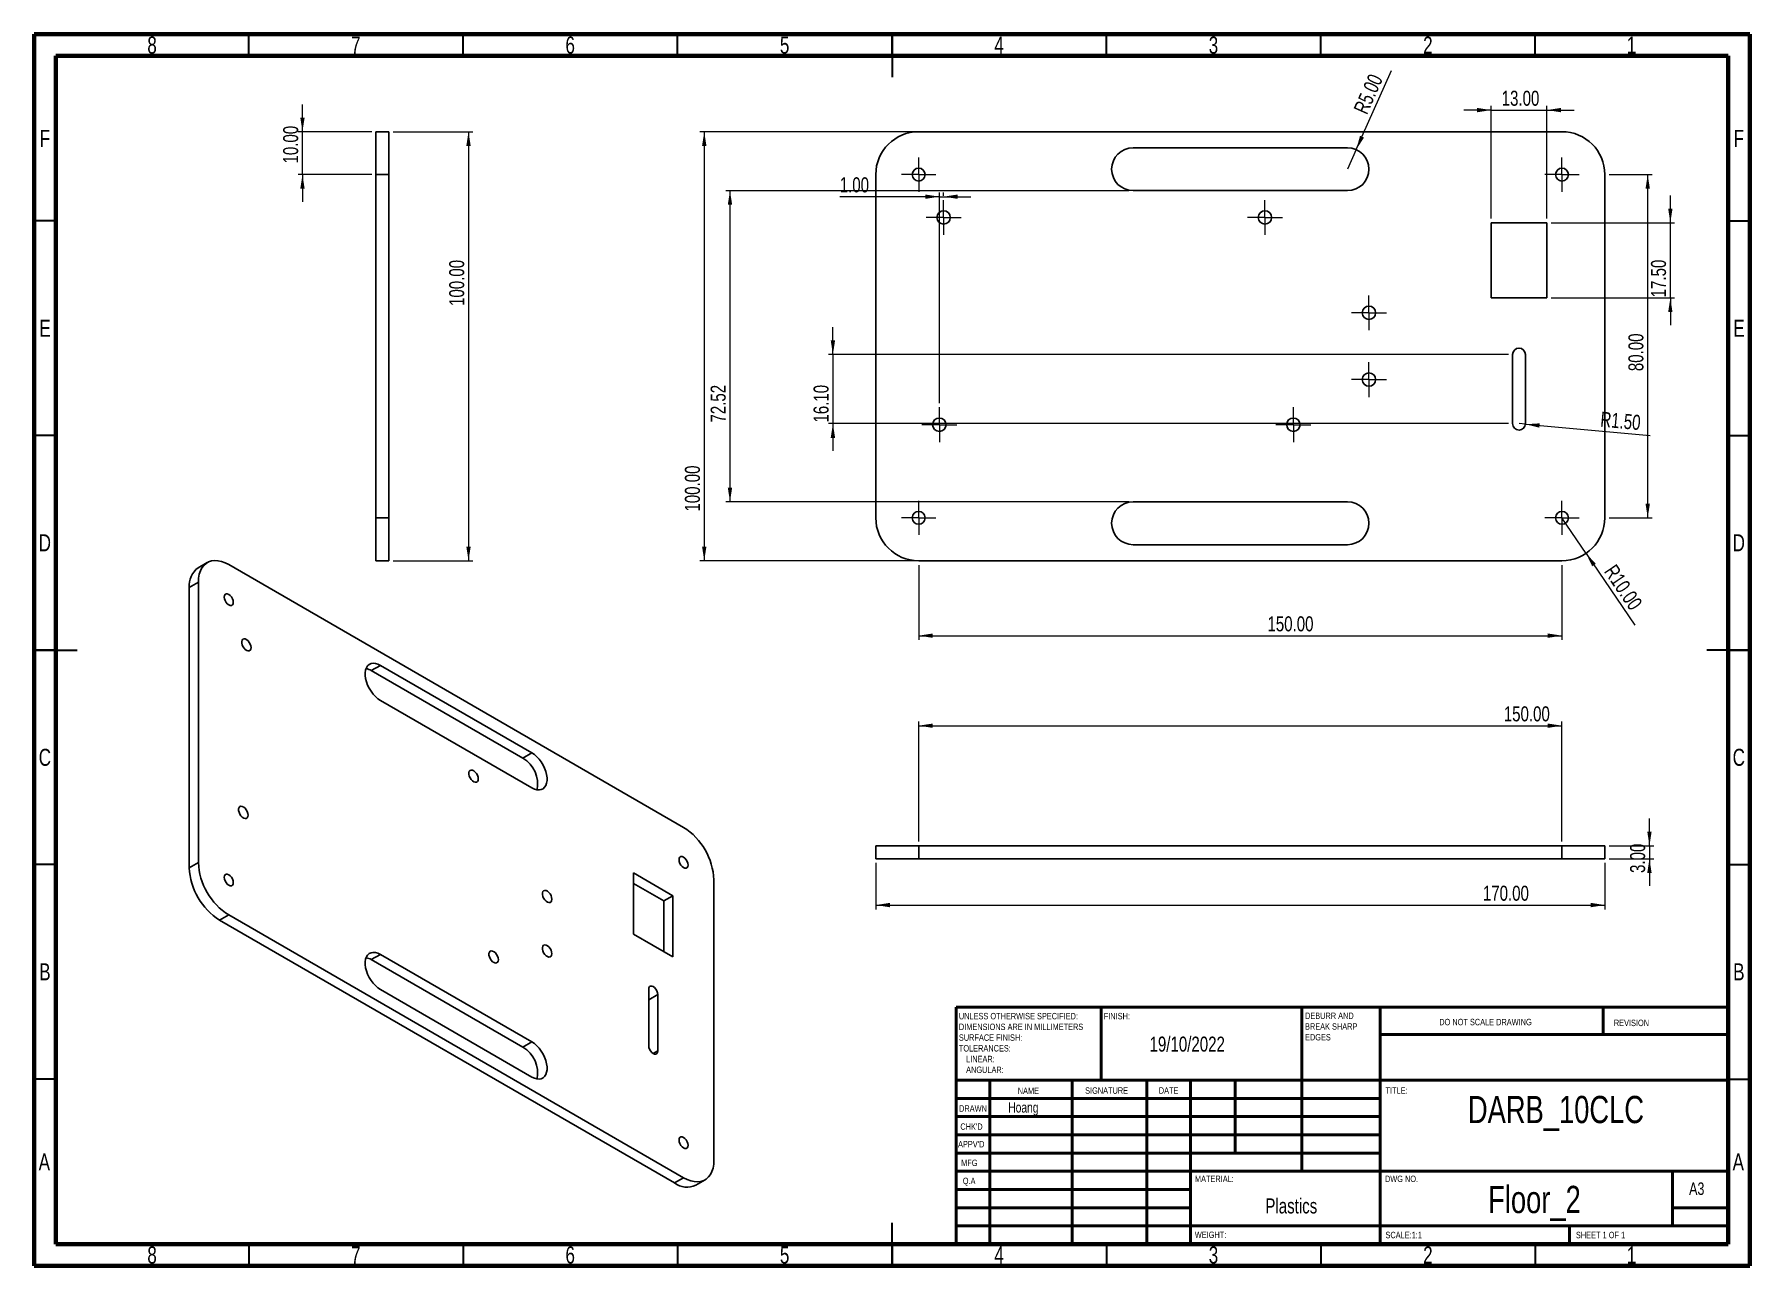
# Model space of a CAD drawing. Header units: millimetres. Extents: x 15 to 415, y 5 to 292.
import ezdxf

# ---------------------------------------------------------------- set-up
doc = ezdxf.new("R2010")
doc.units = ezdxf.units.MM
doc.styles.add('SLDTEXTSTYLE0', font='TXT', dxfattribs={"width": 0.75})
doc.styles.add('SLDTEXTSTYLE1', font='TXT', dxfattribs={"width": 0.686449})
doc.styles.add('SLDTEXTSTYLE2', font='TXT', dxfattribs={"width": 0.6875})
doc.dimstyles.new('SLDDIMSTYLE0', dxfattribs={"dimtxt": 3.5, "dimasz": 3.302, "dimexe": 0, "dimexo": 0.0625, "dimgap": 0.875, "dimtad": 1, "dimrnd": 1e-09, "dimzin": 4, "dimdsep": 46, "dimtxsty": 'SLDTEXTSTYLE0', "dimsah": 1, "dimcen": 0.09, "dimadec": 0, "dimazin": 1, "dimtfac": 1, "dimtofl": 0, "dimtmove": 0, "dimatfit": 3, "dimfxl": 0, "dimfrac": 2, "dimtolj": 1, "dimtzin": 12, "dimarcsym": 0})
doc.dimstyles.new('SLDDIMSTYLE1', dxfattribs={"dimtxt": 3.5, "dimasz": 3.302, "dimexe": 0, "dimexo": 0.0625, "dimgap": 0.875, "dimtad": 1, "dimrnd": 1e-09, "dimzin": 4, "dimdsep": 46, "dimtxsty": 'SLDTEXTSTYLE0', "dimsah": 1, "dimcen": 0, "dimadec": 0, "dimazin": 1, "dimtfac": 1, "dimtofl": 0, "dimtmove": 0, "dimatfit": 3, "dimfxl": 0, "dimfrac": 2, "dimtolj": 1, "dimtzin": 12, "dimarcsym": 0})
doc.dimstyles.new('SLDDIMSTYLE2', dxfattribs={"dimtxt": 3.5, "dimasz": 3.302, "dimexe": 0, "dimexo": 0.0625, "dimgap": 0.875, "dimtad": 1, "dimrnd": 1e-09, "dimzin": 4, "dimdsep": 46, "dimtxsty": 'SLDTEXTSTYLE0', "dimsah": 1, "dimcen": 0.09, "dimadec": 0, "dimazin": 1, "dimtfac": 1, "dimtmove": 0, "dimatfit": 0, "dimfxl": 0, "dimfrac": 2, "dimtolj": 1, "dimtzin": 12, "dimarcsym": 0})
doc.dimstyles.new('SLDDIMSTYLE3', dxfattribs={"dimtxt": 3.5, "dimasz": 3.302, "dimexe": 0, "dimexo": 0.0625, "dimgap": 0.875, "dimtad": 1, "dimrnd": 1e-09, "dimzin": 12, "dimdsep": 46, "dimtxsty": 'SLDTEXTSTYLE0', "dimsah": 1, "dimcen": 0.09, "dimadec": 0, "dimazin": 3, "dimtfac": 1, "dimtofl": 0, "dimtmove": 0, "dimatfit": 3, "dimfxl": 0, "dimfrac": 2, "dimtolj": 1, "dimtzin": 12, "dimarcsym": 0})

msp = doc.modelspace()

# ---------------------------------------------------------------- texts
at = {"color": 7, "linetype": 'Continuous', "lineweight": 0}
for s, insert, char_height, attachment_point, style in [('8', (42.46, 291.474), 3.969, 2, 'SLDTEXTSTYLE0'), ('7', (89.96, 291.474), 3.969, 2, 'SLDTEXTSTYLE0'), ('6', (139.96, 291.474), 3.969, 2, 'SLDTEXTSTYLE0'), ('5', (189.96, 291.474), 3.969, 2, 'SLDTEXTSTYLE0'), ('4', (239.96, 291.474), 3.969, 2, 'SLDTEXTSTYLE0'), ('3', (289.96, 291.474), 3.969, 2, 'SLDTEXTSTYLE0'), ('2', (339.96, 291.474), 3.969, 2, 'SLDTEXTSTYLE0'), ('1', (387.46, 291.474), 3.969, 2, 'SLDTEXTSTYLE0'), ('F', (17.458, 269.724), 3.969, 2, 'SLDTEXTSTYLE0'), ('F', (412.458, 269.724), 3.969, 2, 'SLDTEXTSTYLE0'), ('E', (17.508, 225.474), 3.969, 2, 'SLDTEXTSTYLE0'), ('E', (412.508, 225.474), 3.969, 2, 'SLDTEXTSTYLE0'), ('D', (17.453, 175.474), 3.969, 2, 'SLDTEXTSTYLE0'), ('D', (412.453, 175.474), 3.969, 2, 'SLDTEXTSTYLE0'), ('C', (17.459, 125.474), 3.969, 2, 'SLDTEXTSTYLE0'), ('C', (412.459, 125.474), 3.969, 2, 'SLDTEXTSTYLE0'), ('B', (17.471, 75.474), 3.969, 2, 'SLDTEXTSTYLE0'), ('B', (412.471, 75.474), 3.969, 2, 'SLDTEXTSTYLE0'), ('FINISH:', (264.371, 63.919), 1.5, 1, 'SLDTEXTSTYLE0'), ('DO NOT SCALE DRAWING', (342.615, 62.533), 1.5, 1, 'SLDTEXTSTYLE0'), ('REVISION', (383.328, 62.335), 1.5, 1, 'SLDTEXTSTYLE0'), ('19/10/2022', (275.058, 58.39), 3.5, 1, 'SLDTEXTSTYLE0'), ('NAME', (244.322, 46.501), 1.5, 1, 'SLDTEXTSTYLE0'), ('SIGNATURE', (260.034, 46.562), 1.5, 1, 'SLDTEXTSTYLE0'), ('DATE', (277.215, 46.576), 1.5, 1, 'SLDTEXTSTYLE0'), ('TITLE:', (330.09, 46.576), 1.5, 1, 'SLDTEXTSTYLE0'), ('DARB_10CLC', (369.826, 44.572), 6.35, 2, 'SLDTEXTSTYLE0'), ('DRAWN', (230.643, 42.385), 1.5, 1, 'SLDTEXTSTYLE1'), ('Hoang', (242.119, 43.076), 2.3813, 1, 'SLDTEXTSTYLE0'), ("CHK'D", (230.939, 38.162), 1.5, 1, 'SLDTEXTSTYLE0'), ("APPV'D", (230.402, 34.066), 1.5, 1, 'SLDTEXTSTYLE0'), ('A', (17.34, 31.168), 3.969, 2, 'SLDTEXTSTYLE0'), ('MFG', (231.124, 29.716), 1.5, 1, 'SLDTEXTSTYLE0'), ('A', (412.34, 31.168), 3.969, 2, 'SLDTEXTSTYLE0'), ('Q.A', (231.509, 25.505), 1.5, 1, 'SLDTEXTSTYLE0'), ('MATERIAL:', (285.646, 25.986), 1.5, 1, 'SLDTEXTSTYLE0'), ('DWG NO.', (329.953, 25.986), 1.5, 1, 'SLDTEXTSTYLE0'), ('A3', (400.871, 24.406), 2.9104, 1, 'SLDTEXTSTYLE0'), ('Plastics', (302.064, 20.671), 3.5, 1, 'SLDTEXTSTYLE0'), ('Floor_2', (364.816, 23.607), 6.35, 2, 'SLDTEXTSTYLE0'), ('WEIGHT:', (285.618, 12.949), 1.4986, 1, 'SLDTEXTSTYLE0'), ('SCALE:1:1', (330.074, 12.9), 1.5, 1, 'SLDTEXTSTYLE0'), ('SHEET 1 OF 1', (374.478, 12.9), 1.5, 1, 'SLDTEXTSTYLE2'), ('8', (42.46, 9.474), 3.969, 2, 'SLDTEXTSTYLE0'), ('7', (89.96, 9.474), 3.969, 2, 'SLDTEXTSTYLE0'), ('6', (139.96, 9.474), 3.969, 2, 'SLDTEXTSTYLE0'), ('5', (189.96, 9.474), 3.969, 2, 'SLDTEXTSTYLE0'), ('4', (239.96, 9.474), 3.969, 2, 'SLDTEXTSTYLE0'), ('3', (289.96, 9.474), 3.969, 2, 'SLDTEXTSTYLE0'), ('2', (339.96, 9.474), 3.969, 2, 'SLDTEXTSTYLE0'), ('1', (387.46, 9.474), 3.969, 2, 'SLDTEXTSTYLE0')]:
    msp.add_mtext(s, dxfattribs=dict(at, insert=insert, char_height=char_height, attachment_point=attachment_point, style=style))

# ---------------------------------------------------------------- blocks, each defined once
blk = doc.blocks.new('SW_NOTE_0')
at = {"color": 0, "linetype": 'Continuous', "lineweight": 0, "char_height": 1.5, "attachment_point": 1, "style": 'SLDTEXTSTYLE0'}
for s, insert in [('UNLESS OTHERWISE SPECIFIED:', (0, 1.93)), ('SURFACE FINISH:', (0, -3.07)), ('DIMENSIONS ARE IN MILLIMETERS', (0, -0.57)), ('TOLERANCES:', (0, -5.57)), ('ANGULAR:', (1.69, -10.57)), ('LINEAR:', (1.69, -8.07))]:
    blk.add_mtext(s, dxfattribs=dict(at, insert=insert))
blk = doc.blocks.new('SW_NOTE_0_1')
at = {"color": 0, "linetype": 'Continuous', "lineweight": 0, "char_height": 1.5, "attachment_point": 1, "style": 'SLDTEXTSTYLE0'}
for s, insert in [('DEBURR AND', (0, 1.93)), ('BREAK SHARP', (0, -0.57)), ('EDGES', (0, -3.07))]:
    blk.add_mtext(s, dxfattribs=dict(at, insert=insert))
blk = doc.blocks.new('_D')
at = {"color": 7, "linetype": 'Continuous', "lineweight": 0}
for p, q in [((221.22, 168.31), (221.22, 150.84)), ((371.22, 168.31), (371.22, 150.84)), ((221.22, 151.84), (371.22, 151.84))]:
    blk.add_line(p, q, dxfattribs=at)
at = {"color": 7, "linetype": 'Continuous', "lineweight": 18}
for points in [[(221.22, 151.84), (224.52, 151.33), (224.52, 152.35)], [(371.22, 151.84), (367.92, 152.35), (367.92, 151.33)]]:
    blk.add_solid(points, dxfattribs=at)
at = {"color": 7, "linetype": 'Continuous', "lineweight": 18, "insert": (302.55, 156.35), "char_height": 3.5, "attachment_point": 1, "style": 'SLDTEXTSTYLE0'}
blk.add_mtext('150.00', dxfattribs=at)
blk = doc.blocks.new('_D_1')
at = {"color": 7, "linetype": 'Continuous', "lineweight": 0}
for q in [(371.22, 179.31), (388.22, 154.27)]:
    blk.add_line((376.84, 171.03), q, dxfattribs=at)
at = {"color": 7, "linetype": 'Continuous', "lineweight": 18}
blk.add_solid([(376.84, 171.03), (378.27, 168.02), (379.11, 168.59)], dxfattribs=at)
at = {"color": 7, "linetype": 'Continuous', "lineweight": 18, "insert": (383.8, 168.77), "char_height": 3.5, "attachment_point": 1, "rotation": 304.1779, "style": 'SLDTEXTSTYLE0'}
blk.add_mtext('R10.00', dxfattribs=at)
blk = doc.blocks.new('_D_2')
at = {"color": 7, "linetype": 'Continuous', "lineweight": 0}
for p, q in [((382.22, 259.31), (392.22, 259.31)), ((391.22, 179.31), (391.22, 259.31)), ((382.22, 179.31), (392.22, 179.31))]:
    blk.add_line(p, q, dxfattribs=at)
at = {"color": 7, "linetype": 'Continuous', "lineweight": 18}
for points in [[(391.22, 259.31), (390.71, 256), (391.73, 256)], [(391.22, 179.31), (391.73, 182.61), (390.71, 182.61)]]:
    blk.add_solid(points, dxfattribs=at)
at = {"color": 7, "linetype": 'Continuous', "lineweight": 18, "insert": (386.71, 213.49), "char_height": 3.5, "attachment_point": 1, "rotation": 90, "style": 'SLDTEXTSTYLE0'}
blk.add_mtext('80.00', dxfattribs=at)
blk = doc.blocks.new('_D_3')
at = {"color": 7, "linetype": 'Continuous', "lineweight": 0}
for p, q in [((354.72, 274.34), (348.37, 274.34)), ((354.72, 249.06), (354.72, 275.34)), ((354.72, 274.34), (367.72, 274.34)), ((367.72, 249.06), (367.72, 275.34)), ((367.72, 274.34), (374.07, 274.34))]:
    blk.add_line(p, q, dxfattribs=at)
at = {"color": 7, "linetype": 'Continuous', "lineweight": 18}
for points in [[(354.72, 274.34), (351.42, 274.85), (351.42, 273.83)], [(367.72, 274.34), (371.02, 273.83), (371.02, 274.85)]]:
    blk.add_solid(points, dxfattribs=at)
at = {"color": 7, "linetype": 'Continuous', "lineweight": 18, "insert": (357.17, 278.85), "char_height": 3.5, "attachment_point": 1, "style": 'SLDTEXTSTYLE0'}
blk.add_mtext('13.00', dxfattribs=at)
blk = doc.blocks.new('_D_4')
at = {"color": 7, "linetype": 'Continuous', "lineweight": 0}
for p, q in [((396.5, 248.06), (396.5, 254.41)), ((368.72, 248.06), (397.5, 248.06)), ((396.5, 230.56), (396.5, 248.06)), ((368.72, 230.56), (397.5, 230.56)), ((396.5, 230.56), (396.5, 224.21))]:
    blk.add_line(p, q, dxfattribs=at)
at = {"color": 7, "linetype": 'Continuous', "lineweight": 18}
for points in [[(396.5, 248.06), (397, 251.36), (395.99, 251.36)], [(396.5, 230.56), (395.99, 227.25), (397, 227.25)]]:
    blk.add_solid(points, dxfattribs=at)
at = {"color": 7, "linetype": 'Continuous', "lineweight": 18, "insert": (391.98, 230.69), "char_height": 3.5, "attachment_point": 1, "rotation": 90, "style": 'SLDTEXTSTYLE0'}
blk.add_mtext('17.50', dxfattribs=at)
blk = doc.blocks.new('_D_5')
at = {"color": 7, "linetype": 'Continuous', "lineweight": 0}
for p, q in [((201.22, 217.36), (201.22, 223.71)), ((358.72, 217.36), (200.22, 217.36)), ((201.22, 217.36), (201.22, 201.26)), ((358.72, 201.26), (200.22, 201.26)), ((201.22, 201.26), (201.22, 194.91))]:
    blk.add_line(p, q, dxfattribs=at)
at = {"color": 7, "linetype": 'Continuous', "lineweight": 18}
for points in [[(201.22, 217.36), (201.73, 220.66), (200.71, 220.66)], [(201.22, 201.26), (200.71, 197.95), (201.73, 197.95)]]:
    blk.add_solid(points, dxfattribs=at)
at = {"color": 7, "linetype": 'Continuous', "lineweight": 18, "insert": (196.71, 201.51), "char_height": 3.5, "attachment_point": 1, "rotation": 90, "style": 'SLDTEXTSTYLE0'}
blk.add_mtext('16.10', dxfattribs=at)
blk = doc.blocks.new('_D_6')
at = {"color": 7, "linetype": 'Continuous', "lineweight": 0}
for q in [(361.22, 201.26), (391.81, 198.52)]:
    blk.add_line((362.72, 201.12), q, dxfattribs=at)
at = {"color": 7, "linetype": 'Continuous', "lineweight": 18}
blk.add_solid([(362.72, 201.12), (365.96, 200.32), (366.05, 201.33)], dxfattribs=at)
at = {"color": 7, "linetype": 'Continuous', "lineweight": 18, "insert": (380.38, 204.06), "char_height": 3.5, "attachment_point": 1, "rotation": 354.8936, "style": 'SLDTEXTSTYLE0'}
blk.add_mtext('R1.50', dxfattribs=at)
blk = doc.blocks.new('_D_7')
at = {"color": 7, "linetype": 'Continuous', "lineweight": 0}
for p, q in [((226.04, 254.16), (202.81, 254.16)), ((226.04, 206.07), (226.04, 255.16)), ((226.04, 254.16), (227.04, 254.16)), ((227.04, 254.37), (227.04, 255.16)), ((227.04, 254.16), (233.39, 254.16))]:
    blk.add_line(p, q, dxfattribs=at)
at = {"color": 7, "linetype": 'Continuous', "lineweight": 18}
for points in [[(226.04, 254.16), (222.74, 254.67), (222.74, 253.65)], [(227.04, 254.16), (230.34, 253.65), (230.34, 254.67)]]:
    blk.add_solid(points, dxfattribs=at)
at = {"color": 7, "linetype": 'Continuous', "lineweight": 18, "insert": (202.81, 258.67), "char_height": 3.5, "attachment_point": 1, "style": 'SLDTEXTSTYLE0'}
blk.add_mtext('1.00', dxfattribs=at)
blk = doc.blocks.new('_D_8')
at = {"color": 7, "linetype": 'Continuous', "lineweight": 0}
for p, q in [((220.22, 269.31), (170.22, 269.31)), ((171.22, 269.31), (171.22, 169.31)), ((220.22, 169.31), (170.22, 169.31))]:
    blk.add_line(p, q, dxfattribs=at)
at = {"color": 7, "linetype": 'Continuous', "lineweight": 18}
for points in [[(171.22, 269.31), (170.71, 266), (171.73, 266)], [(171.22, 169.31), (171.73, 172.61), (170.71, 172.61)]]:
    blk.add_solid(points, dxfattribs=at)
at = {"color": 7, "linetype": 'Continuous', "lineweight": 18, "insert": (166.71, 180.76), "char_height": 3.5, "attachment_point": 1, "rotation": 90, "style": 'SLDTEXTSTYLE0'}
blk.add_mtext('100.00', dxfattribs=at)
blk = doc.blocks.new('_D_9')
at = {"color": 7, "linetype": 'Continuous', "lineweight": 0}
for p, q in [((270.22, 255.56), (176.22, 255.56)), ((177.22, 255.56), (177.22, 183.05)), ((270.22, 183.05), (176.22, 183.05))]:
    blk.add_line(p, q, dxfattribs=at)
at = {"color": 7, "linetype": 'Continuous', "lineweight": 18}
for points in [[(177.22, 255.56), (176.71, 252.26), (177.73, 252.26)], [(177.22, 183.05), (177.73, 186.35), (176.71, 186.35)]]:
    blk.add_solid(points, dxfattribs=at)
at = {"color": 7, "linetype": 'Continuous', "lineweight": 18, "insert": (172.71, 201.51), "char_height": 3.5, "attachment_point": 1, "rotation": 90, "style": 'SLDTEXTSTYLE0'}
blk.add_mtext('72.52', dxfattribs=at)
blk = doc.blocks.new('_D_10')
at = {"color": 7, "linetype": 'Continuous', "lineweight": 0}
for q in [(331.46, 283.55), (321.22, 260.56)]:
    blk.add_line((323.26, 265.13), q, dxfattribs=at)
at = {"color": 7, "linetype": 'Continuous', "lineweight": 18}
blk.add_solid([(323.26, 265.13), (325.06, 267.94), (324.13, 268.35)], dxfattribs=at)
at = {"color": 7, "linetype": 'Continuous', "lineweight": 18, "insert": (322.53, 274.52), "char_height": 3.5, "attachment_point": 1, "rotation": 65.9981, "style": 'SLDTEXTSTYLE0'}
blk.add_mtext('R5.00', dxfattribs=at)
blk = doc.blocks.new('SW_CENTERMARKSYMBOL_0')
at = {"color": 0, "linetype": 'Continuous', "lineweight": 18}
for p, q in [((0, 2.5), (0, 4)), ((-2.5, 0), (-4, 0)), ((0, 0), (-2.5, 0)), ((0, 0), (0, 2.5)), ((0, 0), (0, -2.5)), ((0, 0), (2.5, 0)), ((2.5, 0), (4, 0)), ((0, -2.5), (0, -4))]:
    blk.add_line(p, q, dxfattribs=at)
blk = doc.blocks.new('SW_CENTERMARKSYMBOL_1')
at = {"color": 0, "linetype": 'Continuous', "lineweight": 18}
for p, q in [((0, 2.5), (0, 4)), ((-2.5, 0), (-4, 0)), ((0, 0), (-2.5, 0)), ((0, 0), (0, 2.5)), ((0, 0), (0, -2.5)), ((0, 0), (2.5, 0)), ((2.5, 0), (4, 0)), ((0, -2.5), (0, -4))]:
    blk.add_line(p, q, dxfattribs=at)
blk = doc.blocks.new('SW_CENTERMARKSYMBOL_2')
at = {"color": 0, "linetype": 'Continuous', "lineweight": 18}
for p, q in [((-2.5, 0), (-4, 0)), ((0, 0), (-2.5, 0)), ((0, 2.5), (0, 4)), ((0, 0), (0, 2.5)), ((0, 0), (0, -2.5)), ((0, 0), (2.5, 0)), ((2.5, 0), (4, 0)), ((0, -2.5), (0, -4))]:
    blk.add_line(p, q, dxfattribs=at)
blk = doc.blocks.new('SW_CENTERMARKSYMBOL_3')
at = {"color": 0, "linetype": 'Continuous', "lineweight": 18}
for p, q in [((0, 2.5), (0, 4)), ((-2.5, 0), (-4, 0)), ((0, 0), (-2.5, 0)), ((0, 0), (0, 2.5)), ((0, 0), (0, -2.5)), ((0, 0), (2.5, 0)), ((2.5, 0), (4, 0)), ((0, -2.5), (0, -4))]:
    blk.add_line(p, q, dxfattribs=at)
blk = doc.blocks.new('SW_CENTERMARKSYMBOL_4')
at = {"color": 0, "linetype": 'Continuous', "lineweight": 18}
for p, q in [((0, 2.5), (0, 4.06)), ((-2.5, 0), (-4.06, 0)), ((0, 0), (-2.5, 0)), ((0, 0), (0, 2.5)), ((0, 0), (0, -2.5)), ((0, 0), (2.5, 0)), ((2.5, 0), (4.06, 0)), ((0, -2.5), (0, -4.06))]:
    blk.add_line(p, q, dxfattribs=at)
blk = doc.blocks.new('SW_CENTERMARKSYMBOL_5')
at = {"color": 0, "linetype": 'Continuous', "lineweight": 18}
for p, q in [((0, 2.5), (0, 4.06)), ((-2.5, 0), (-4.06, 0)), ((0, 0), (-2.5, 0)), ((0, 0), (0, 2.5)), ((0, 0), (0, -2.5)), ((0, 0), (2.5, 0)), ((2.5, 0), (4.06, 0)), ((0, -2.5), (0, -4.06))]:
    blk.add_line(p, q, dxfattribs=at)
blk = doc.blocks.new('SW_CENTERMARKSYMBOL_6')
at = {"color": 0, "linetype": 'Continuous', "lineweight": 18}
for p, q in [((0, 2.5), (0, 4.06)), ((-2.5, 0), (-4.06, 0)), ((0, 0), (-2.5, 0)), ((0, 0), (0, 2.5)), ((0, 0), (0, -2.5)), ((0, 0), (2.5, 0)), ((2.5, 0), (4.06, 0)), ((0, -2.5), (0, -4.06))]:
    blk.add_line(p, q, dxfattribs=at)
blk = doc.blocks.new('SW_CENTERMARKSYMBOL_7')
at = {"color": 0, "linetype": 'Continuous', "lineweight": 18}
for p, q in [((0, 2.5), (0, 4.06)), ((-2.5, 0), (-4.06, 0)), ((0, 0), (-2.5, 0)), ((0, 0), (0, 2.5)), ((0, 0), (0, -2.5)), ((0, 0), (2.5, 0)), ((2.5, 0), (4.06, 0)), ((0, -2.5), (0, -4.06))]:
    blk.add_line(p, q, dxfattribs=at)
blk = doc.blocks.new('SW_CENTERMARKSYMBOL_8')
at = {"color": 0, "linetype": 'Continuous', "lineweight": 18}
for p, q in [((0, 2.5), (0, 4.06)), ((-2.5, 0), (-4.06, 0)), ((0, 0), (-2.5, 0)), ((0, 0), (0, 2.5)), ((0, 0), (0, -2.5)), ((0, 0), (2.5, 0)), ((2.5, 0), (4.06, 0)), ((0, -2.5), (0, -4.06))]:
    blk.add_line(p, q, dxfattribs=at)
blk = doc.blocks.new('SW_CENTERMARKSYMBOL_9')
at = {"color": 0, "linetype": 'Continuous', "lineweight": 18}
for p, q in [((0, 2.5), (0, 4.06)), ((-2.5, 0), (-4.06, 0)), ((0, 0), (-2.5, 0)), ((0, 0), (0, 2.5)), ((0, 0), (0, -2.5)), ((0, 0), (2.5, 0)), ((2.5, 0), (4.06, 0)), ((0, -2.5), (0, -4.06))]:
    blk.add_line(p, q, dxfattribs=at)
blk = doc.blocks.new('_D_11')
at = {"color": 7, "linetype": 'Continuous', "lineweight": 0}
for p, q in [((98.67, 269.31), (117.25, 269.31)), ((116.25, 269.31), (116.25, 169.31)), ((98.67, 169.31), (117.25, 169.31))]:
    blk.add_line(p, q, dxfattribs=at)
at = {"color": 7, "linetype": 'Continuous', "lineweight": 18}
for points in [[(116.25, 269.31), (115.74, 266), (116.76, 266)], [(116.25, 169.31), (116.76, 172.61), (115.74, 172.61)]]:
    blk.add_solid(points, dxfattribs=at)
at = {"color": 7, "linetype": 'Continuous', "lineweight": 18, "insert": (111.74, 228.69), "char_height": 3.5, "attachment_point": 1, "rotation": 90, "style": 'SLDTEXTSTYLE0'}
blk.add_mtext('100.00', dxfattribs=at)
blk = doc.blocks.new('_D_12')
at = {"color": 7, "linetype": 'Continuous', "lineweight": 0}
for p, q in [((77.53, 269.31), (77.53, 275.66)), ((93.67, 269.31), (76.53, 269.31)), ((77.53, 259.31), (77.53, 269.31)), ((93.67, 259.31), (76.53, 259.31)), ((77.53, 259.31), (77.53, 252.96))]:
    blk.add_line(p, q, dxfattribs=at)
at = {"color": 7, "linetype": 'Continuous', "lineweight": 18}
for points in [[(77.53, 269.31), (78.04, 272.61), (77.02, 272.61)], [(77.53, 259.31), (77.02, 256), (78.04, 256)]]:
    blk.add_solid(points, dxfattribs=at)
at = {"color": 7, "linetype": 'Continuous', "lineweight": 18, "insert": (73.02, 261.89), "char_height": 3.5, "attachment_point": 1, "rotation": 90, "style": 'SLDTEXTSTYLE0'}
blk.add_mtext('10.00', dxfattribs=at)
blk = doc.blocks.new('_D_13')
at = {"color": 7, "linetype": 'Continuous', "lineweight": 0}
for p, q in [((211.22, 98.86), (211.22, 88.05)), ((381.22, 98.86), (381.22, 88.05)), ((211.22, 89.05), (381.22, 89.05))]:
    blk.add_line(p, q, dxfattribs=at)
at = {"color": 7, "linetype": 'Continuous', "lineweight": 18}
for points in [[(211.22, 89.05), (214.52, 88.54), (214.52, 89.56)], [(381.22, 89.05), (377.92, 89.56), (377.92, 88.54)]]:
    blk.add_solid(points, dxfattribs=at)
at = {"color": 7, "linetype": 'Continuous', "lineweight": 18, "insert": (352.78, 93.56), "char_height": 3.5, "attachment_point": 1, "style": 'SLDTEXTSTYLE0'}
blk.add_mtext('170.00', dxfattribs=at)
blk = doc.blocks.new('_D_14')
at = {"color": 7, "linetype": 'Continuous', "lineweight": 0}
for p, q in [((391.63, 102.86), (391.63, 109.21)), ((382.22, 102.86), (392.63, 102.86)), ((391.63, 102.86), (391.63, 99.86)), ((382.22, 99.86), (392.63, 99.86)), ((391.63, 99.86), (391.63, 93.51))]:
    blk.add_line(p, q, dxfattribs=at)
at = {"color": 7, "linetype": 'Continuous', "lineweight": 18}
for points in [[(391.63, 102.86), (392.13, 106.16), (391.12, 106.16)], [(391.63, 99.86), (391.12, 96.55), (392.13, 96.55)]]:
    blk.add_solid(points, dxfattribs=at)
at = {"color": 7, "linetype": 'Continuous', "lineweight": 18, "insert": (387.11, 96.53), "char_height": 3.5, "attachment_point": 1, "rotation": 90, "style": 'SLDTEXTSTYLE0'}
blk.add_mtext('3.00', dxfattribs=at)
blk = doc.blocks.new('_D_15')
at = {"color": 7, "linetype": 'Continuous', "lineweight": 0}
for p, q in [((221.22, 103.86), (221.22, 131.86)), ((221.22, 130.86), (371.22, 130.86)), ((371.22, 103.86), (371.22, 131.86))]:
    blk.add_line(p, q, dxfattribs=at)
at = {"color": 7, "linetype": 'Continuous', "lineweight": 18}
for points in [[(221.22, 130.86), (224.52, 130.35), (224.52, 131.36)], [(371.22, 130.86), (367.92, 131.36), (367.92, 130.35)]]:
    blk.add_solid(points, dxfattribs=at)
at = {"color": 7, "linetype": 'Continuous', "lineweight": 18, "insert": (357.66, 135.37), "char_height": 3.5, "attachment_point": 1, "style": 'SLDTEXTSTYLE0'}
blk.add_mtext('150.00', dxfattribs=at)

# ---------------------------------------------------------------- dimensions: what is measured, and where the dimension line sits
at = {"color": 7, "linetype": 'Continuous', "lineweight": 18}
for center, mpoint, picture, middle in [((321.221, 260.563), (323.255, 265.131), '_D_10', (329.12, 278.303)), ((361.221, 201.256), (362.715, 201.122), '_D_6', (386.047, 199.037)), ((371.221, 179.306), (376.839, 171.033), '_D_1', (384.246, 160.125))]:
    dim = msp.add_radius_dim(center=center, mpoint=mpoint, dimstyle='SLDDIMSTYLE1', dxfattribs=at)
    dim.commit()
    dim.dimension.update_dxf_attribs({"geometry": picture, "text_midpoint": middle, "dimtype": 164})
for base, p1, p2, dimstyle, picture, middle in [((367.721, 274.339), (354.721, 248.056), (367.721, 248.056), 'SLDDIMSTYLE2', '_D_3', (362.988, 274.339)), ((227.041, 254.163), (226.041, 205.066), (227.041, 253.366), 'SLDDIMSTYLE2', '_D_7', (207.339, 254.163)), ((371.221, 151.838), (221.221, 169.306), (371.221, 169.306), 'SLDDIMSTYLE0', '_D', (309.664, 151.838)), ((371.221, 130.856), (221.221, 102.856), (371.221, 102.856), 'SLDDIMSTYLE0', '_D_15', (364.774, 130.856))]:
    dim = msp.add_linear_dim(base=base, p1=p1, p2=p2, dimstyle=dimstyle, dxfattribs=at)
    dim.commit()
    dim.dimension.update_dxf_attribs({"geometry": picture, "text_midpoint": middle, "dimtype": 160})
for base, p1, p2, angle, dimstyle, picture, middle in [((77.531, 269.306), (94.673, 259.306), (94.673, 269.306), 90, 'SLDDIMSTYLE2', '_D_12', (77.531, 267.704)), ((116.25, 169.306), (97.673, 269.306), (97.673, 169.306), 90, 'SLDDIMSTYLE0', '_D_11', (116.25, 235.797)), ((171.221, 169.306), (221.221, 269.306), (221.221, 169.306), 90, 'SLDDIMSTYLE0', '_D_8', (171.221, 187.868)), ((391.221, 259.306), (381.221, 179.306), (381.221, 259.306), 90, 'SLDDIMSTYLE0', '_D_2', (391.221, 219.306)), ((177.2214, 183.0477), (271.2214, 255.5633), (271.2214, 183.0477), 90, 'SLDDIMSTYLE3', '_D_9', (177.2214, 207.3239)), ((396.496, 248.056), (367.721, 230.556), (367.721, 248.056), 90, 'SLDDIMSTYLE2', '_D_4', (396.496, 236.508)), ((201.221, 201.256), (359.721, 217.356), (359.721, 201.256), 90, 'SLDDIMSTYLE2', '_D_5', (201.221, 207.324)), ((391.627, 99.856), (381.221, 102.856), (381.221, 99.856), 90, 'SLDDIMSTYLE2', '_D_14', (391.627, 101.054)), ((381.221, 89.052), (211.221, 99.856), (381.221, 99.856), 0, 'SLDDIMSTYLE0', '_D_13', (359.892, 89.052))]:
    dim = msp.add_linear_dim(base=base, p1=p1, p2=p2, angle=angle, dimstyle=dimstyle, dxfattribs=at)
    dim.commit()
    dim.dimension.update_dxf_attribs({"geometry": picture, "text_midpoint": middle, "dimtype": 160})

# ---------------------------------------------------------------- linework, layer by layer
at = {"color": 7, "linetype": 'Continuous', "lineweight": 70}
for p, q in [((15, 5), (15, 292)), ((15, 292), (415, 292)), ((415, 292), (415, 5)), ((20, 10), (20, 287)), ((20, 287), (410, 287)), ((410, 287), (410, 10)), ((410, 10), (20, 10)), ((415, 5), (15, 5))]:
    msp.add_line(p, q, dxfattribs=at)
at = {"color": 7, "linetype": 'Continuous', "lineweight": 35}
for p, q in [((65, 287), (65, 292)), ((115, 287), (115, 292)), ((165, 287), (165, 292)), ((215, 292), (215, 282)), ((215, 287), (215, 292)), ((265, 287), (265, 292)), ((315, 287), (315, 292)), ((365, 287), (365, 292)), ((20, 248.5), (15, 248.5)), ((410, 248.5), (415, 248.5)), ((20, 198.5), (15, 198.5)), ((410, 198.5), (415, 198.5)), ((15, 148.5), (25, 148.5)), ((20, 148.5), (15, 148.5)), ((415, 148.5), (405, 148.5)), ((410, 148.5), (415, 148.5)), ((20, 98.5), (15, 98.5)), ((410, 98.5), (415, 98.5)), ((20, 48.5), (15, 48.5)), ((410, 48.5), (415, 48.5)), ((215, 5), (215, 15)), ((65, 10), (65, 5)), ((115, 10), (115, 5)), ((165, 10), (165, 5)), ((215, 10), (215, 5)), ((265, 10), (265, 5)), ((315, 10), (315, 5)), ((365, 10), (365, 5))]:
    msp.add_line(p, q, dxfattribs=at)
at = {"color": 7, "linetype": 'Continuous', "lineweight": 25}
for p, q in [((97.673, 269.306), (94.673, 269.306)), ((94.673, 269.306), (94.673, 259.306)), ((97.673, 269.306), (97.673, 259.306)), ((371.221, 269.306), (221.221, 269.306)), ((321.221, 265.563), (271.221, 265.563)), ((97.673, 259.306), (94.673, 259.306)), ((94.673, 259.306), (94.673, 179.306)), ((97.673, 259.306), (97.673, 179.306)), ((211.221, 259.306), (211.221, 179.306)), ((381.221, 179.306), (381.221, 259.306)), ((271.221, 255.563), (321.221, 255.563)), ((367.721, 248.056), (354.721, 248.056)), ((354.721, 248.056), (354.721, 230.556)), ((367.721, 230.556), (367.721, 248.056)), ((354.721, 230.556), (367.721, 230.556)), ((359.721, 217.356), (359.721, 201.256)), ((362.721, 201.256), (362.721, 217.356)), ((321.221, 183.048), (271.221, 183.048)), ((97.673, 179.306), (94.673, 179.306)), ((94.673, 179.306), (94.673, 169.306)), ((97.673, 179.306), (97.673, 169.306)), ((271.221, 173.048), (321.221, 173.048)), ((55.334, 168.887), (53.213, 167.662)), ((166.4, 107.161), (60.334, 168.392)), ((97.673, 169.306), (94.673, 169.306)), ((221.221, 169.306), (371.221, 169.306)), ((53.263, 164.308), (51.142, 163.084)), ((53.263, 164.308), (53.263, 98.985)), ((51.142, 163.084), (51.142, 97.76)), ((95.689, 144.926), (93.568, 143.701)), ((131.045, 124.516), (95.689, 144.926)), ((128.923, 123.291), (93.568, 143.701)), ((95.689, 136.76), (131.045, 116.35)), ((131.045, 124.516), (128.923, 123.291)), ((211.221, 102.856), (211.221, 99.856)), ((211.221, 102.856), (221.221, 102.856)), ((221.221, 102.856), (221.221, 99.856)), ((221.221, 102.856), (371.221, 102.856)), ((371.221, 102.856), (371.221, 99.856)), ((371.221, 102.856), (381.221, 102.856)), ((381.221, 102.856), (381.221, 99.856)), ((53.263, 98.985), (51.142, 97.76)), ((163.925, 91.238), (154.733, 96.545)), ((154.733, 96.545), (154.733, 82.255)), ((211.221, 99.856), (221.221, 99.856)), ((221.221, 99.856), (371.221, 99.856)), ((371.221, 99.856), (381.221, 99.856)), ((161.804, 90.014), (154.733, 94.096)), ((173.471, 29.59), (173.471, 94.914)), ((163.925, 91.238), (161.804, 90.014)), ((161.804, 78.173), (161.804, 90.014)), ((163.925, 76.949), (163.925, 91.238)), ((60.334, 86.738), (58.213, 85.513)), ((58.213, 85.513), (164.279, 24.282)), ((60.334, 86.738), (166.4, 25.507)), ((154.733, 82.255), (163.925, 76.949)), ((95.689, 77.548), (93.568, 76.324)), ((128.923, 55.914), (93.568, 76.324)), ((131.045, 57.138), (95.689, 77.548)), ((95.689, 69.383), (131.045, 48.973)), ((158.268, 69.436), (158.268, 56.29)), ((160.39, 68.211), (158.268, 66.987)), ((160.39, 55.065), (160.39, 68.211)), ((131.045, 57.138), (128.923, 55.914)), ((166.4, 25.507), (164.279, 24.282)), ((169.278, 23.787), (171.4, 25.012))]:
    msp.add_line(p, q, dxfattribs=at)
at = {"color": 7, "linetype": 'Continuous', "lineweight": 50}
for p, q in [((230, 65.25), (410, 65.25)), ((230, 65.25), (230, 10)), ((263.8, 48.25), (263.8, 65.25)), ((310.6, 65.25), (310.6, 27)), ((328.8, 65.25), (328.8, 10)), ((380.8, 58.875), (380.8, 65.25)), ((410, 58.875), (328.8, 58.875)), ((410, 48.25), (230, 48.25)), ((237.8, 48.25), (237.8, 10)), ((256.991, 48.25), (256.991, 10)), ((274.399, 48.25), (274.399, 10)), ((284.6, 10), (284.6, 48.25)), ((295, 31.25), (295, 48.25)), ((328.8, 44), (230, 44)), ((328.8, 39.75), (230, 39.75)), ((328.8, 35.5), (230, 35.5)), ((328.8, 31.25), (230, 31.25)), ((284.6, 27), (230, 27)), ((284.6, 27), (410, 27)), ((397, 14.25), (397, 27)), ((284.6, 22.75), (230, 22.75)), ((284.6, 18.5), (230, 18.5)), ((410, 18.5), (397, 18.5)), ((230, 14.25), (410, 14.25)), ((373, 10), (373, 14.25))]:
    msp.add_line(p, q, dxfattribs=at)
at = {"color": 8, "linetype": 'Continuous', "lineweight": 25}
msp.add_line((160.39, 55.065), (159.329, 54.453), dxfattribs=at)
at = {"color": 7, "linetype": 'Continuous', "lineweight": 25, "flags": 128}
for points in [[(60.334, 168.392), (59.482, 168.824), (58.642, 169.131), (57.827, 169.309), (57.048, 169.353), (56.317, 169.265), (55.645, 169.045), (55.041, 168.696), (54.515, 168.224), (54.073, 167.635), (53.722, 166.938), (53.468, 166.144), (53.314, 165.263), (53.263, 164.308)], [(61.395, 159.614), (61.343, 160.022), (61.192, 160.451), (60.957, 160.857), (60.662, 161.202), (60.334, 161.451), (60.006, 161.58), (59.711, 161.577), (59.476, 161.441), (59.325, 161.187), (59.273, 160.839), (59.325, 160.43), (59.476, 160.002), (59.711, 159.595), (60.006, 159.251), (60.334, 159.001), (60.662, 158.872), (60.957, 158.875), (61.192, 159.011), (61.343, 159.265), (61.395, 159.614)], [(65.552, 149.048), (65.503, 149.452), (65.361, 149.876), (65.137, 150.284), (64.852, 150.638), (64.532, 150.908), (64.204, 151.069), (63.898, 151.107), (63.641, 151.018), (63.455, 150.811), (63.359, 150.505), (63.359, 150.125), (63.455, 149.706), (63.641, 149.285), (63.898, 148.9), (64.204, 148.585), (64.532, 148.367), (64.852, 148.267), (65.137, 148.292), (65.361, 148.441), (65.503, 148.701), (65.552, 149.048)], [(95.689, 144.926), (95.107, 145.206), (94.541, 145.367), (94.007, 145.405), (93.518, 145.319), (93.088, 145.11), (92.729, 144.785), (92.452, 144.352), (92.262, 143.824), (92.166, 143.214), (92.166, 142.54), (92.262, 141.819), (92.452, 141.072), (92.729, 140.319), (93.088, 139.58), (93.518, 138.875), (94.007, 138.224), (94.541, 137.644), (95.107, 137.152), (95.689, 136.76)], [(131.045, 116.35), (131.627, 116.07), (132.193, 115.909), (132.727, 115.871), (133.216, 115.957), (133.646, 116.166), (134.004, 116.491), (134.282, 116.924), (134.472, 117.452), (134.568, 118.062), (134.568, 118.736), (134.472, 119.457), (134.282, 120.204), (134.004, 120.957), (133.646, 121.696), (133.216, 122.401), (132.727, 123.052), (132.193, 123.632), (131.627, 124.124), (131.045, 124.516)], [(118.536, 118.462), (118.487, 118.865), (118.344, 119.29), (118.121, 119.697), (117.836, 120.051), (117.515, 120.321), (117.187, 120.482), (116.881, 120.52), (116.624, 120.432), (116.439, 120.225), (116.342, 119.918), (116.342, 119.538), (116.439, 119.119), (116.624, 118.699), (116.881, 118.314), (117.187, 117.998), (117.515, 117.78), (117.836, 117.68), (118.121, 117.705), (118.344, 117.855), (118.487, 118.114), (118.536, 118.462)], [(64.845, 110.018), (64.796, 110.421), (64.654, 110.846), (64.43, 111.253), (64.145, 111.607), (63.825, 111.877), (63.497, 112.038), (63.191, 112.076), (62.934, 111.988), (62.748, 111.781), (62.651, 111.474), (62.651, 111.094), (62.748, 110.675), (62.934, 110.255), (63.191, 109.87), (63.497, 109.554), (63.825, 109.336), (64.145, 109.236), (64.43, 109.261), (64.654, 109.411), (64.796, 109.67), (64.845, 110.018)], [(167.461, 98.383), (167.409, 98.792), (167.258, 99.22), (167.023, 99.627), (166.728, 99.971), (166.4, 100.22), (166.072, 100.35), (165.777, 100.346), (165.542, 100.211), (165.391, 99.956), (165.339, 99.608), (165.391, 99.199), (165.542, 98.771), (165.777, 98.365), (166.072, 98.02), (166.4, 97.771), (166.728, 97.642), (167.023, 97.645), (167.258, 97.78), (167.409, 98.035), (167.461, 98.383)], [(61.395, 94.291), (61.343, 94.699), (61.192, 95.127), (60.957, 95.534), (60.662, 95.879), (60.334, 96.128), (60.006, 96.257), (59.711, 96.254), (59.476, 96.118), (59.325, 95.864), (59.273, 95.515), (59.325, 95.107), (59.476, 94.678), (59.711, 94.272), (60.006, 93.927), (60.334, 93.678), (60.662, 93.549), (60.957, 93.552), (61.192, 93.688), (61.343, 93.942), (61.395, 94.291)], [(135.683, 90.419), (135.634, 90.823), (135.492, 91.247), (135.268, 91.655), (134.983, 92.009), (134.663, 92.278), (134.335, 92.439), (134.029, 92.477), (133.772, 92.389), (133.586, 92.182), (133.489, 91.875), (133.489, 91.496), (133.586, 91.077), (133.772, 90.656), (134.029, 90.271), (134.335, 89.956), (134.663, 89.738), (134.983, 89.637), (135.268, 89.663), (135.492, 89.812), (135.634, 90.072), (135.683, 90.419)], [(95.689, 77.548), (95.107, 77.829), (94.541, 77.99), (94.007, 78.028), (93.518, 77.941), (93.088, 77.732), (92.729, 77.407), (92.452, 76.975), (92.262, 76.446), (92.166, 75.837), (92.166, 75.163), (92.262, 74.442), (92.452, 73.695), (92.729, 72.941), (93.088, 72.202), (93.518, 71.497), (94.007, 70.846), (94.541, 70.267), (95.107, 69.775), (95.689, 69.383)], [(123.217, 76.32), (123.168, 76.724), (123.025, 77.148), (122.802, 77.556), (122.517, 77.91), (122.196, 78.18), (121.868, 78.341), (121.562, 78.379), (121.305, 78.29), (121.12, 78.084), (121.023, 77.777), (121.023, 77.397), (121.12, 76.978), (121.305, 76.557), (121.562, 76.172), (121.868, 75.857), (122.196, 75.639), (122.517, 75.539), (122.802, 75.564), (123.025, 75.713), (123.168, 75.973), (123.217, 76.32)], [(135.683, 77.714), (135.634, 78.117), (135.492, 78.542), (135.268, 78.949), (134.983, 79.304), (134.663, 79.573), (134.335, 79.734), (134.029, 79.772), (133.772, 79.684), (133.586, 79.477), (133.489, 79.17), (133.489, 78.79), (133.586, 78.372), (133.772, 77.951), (134.029, 77.566), (134.335, 77.25), (134.663, 77.033), (134.983, 76.932), (135.268, 76.958), (135.492, 77.107), (135.634, 77.366), (135.683, 77.714)], [(160.39, 68.211), (160.338, 68.62), (160.187, 69.048), (159.952, 69.455), (159.657, 69.799), (159.329, 70.049), (159.001, 70.178), (158.705, 70.175), (158.471, 70.039), (158.32, 69.785), (158.268, 69.436)], [(131.045, 48.973), (131.627, 48.692), (132.193, 48.531), (132.727, 48.493), (133.216, 48.58), (133.646, 48.789), (134.004, 49.114), (134.282, 49.546), (134.472, 50.075), (134.568, 50.684), (134.568, 51.359), (134.472, 52.079), (134.282, 52.826), (134.004, 53.58), (133.646, 54.319), (133.216, 55.024), (132.727, 55.675), (132.193, 56.254), (131.627, 56.747), (131.045, 57.138)], [(158.268, 56.29), (158.32, 55.881), (158.471, 55.453), (158.705, 55.046), (159.001, 54.702), (159.329, 54.453), (159.657, 54.323), (159.952, 54.327), (160.187, 54.462), (160.338, 54.717), (160.39, 55.065)], [(167.461, 33.06), (167.409, 33.468), (167.258, 33.897), (167.023, 34.303), (166.728, 34.648), (166.4, 34.897), (166.072, 35.026), (165.777, 35.023), (165.542, 34.888), (165.391, 34.633), (165.339, 34.285), (165.391, 33.876), (165.542, 33.448), (165.777, 33.041), (166.072, 32.697), (166.4, 32.448), (166.728, 32.318), (167.023, 32.322), (167.258, 32.457), (167.409, 32.712), (167.461, 33.06)], [(166.4, 25.507), (167.252, 25.074), (168.092, 24.767), (168.907, 24.59), (169.686, 24.545), (170.417, 24.633), (171.089, 24.854), (171.693, 25.202), (172.219, 25.674), (172.661, 26.263), (173.012, 26.96), (173.266, 27.755), (173.42, 28.636), (173.471, 29.59)]]:
    msp.add_lwpolyline(points, dxfattribs=at)
at = {"color": 7, "linetype": 'Continuous', "lineweight": 25}
for centre, radius in [((221.221, 259.306), 1.5), ((371.221, 259.306), 1.5), ((227.041, 249.306), 1.56), ((301.971, 249.306), 1.56), ((326.221, 227.086), 1.56), ((326.221, 211.526), 1.56), ((226.041, 201.006), 1.56), ((308.591, 201.006), 1.56), ((221.221, 179.306), 1.5), ((371.221, 179.306), 1.5)]:
    msp.add_circle(centre, radius, dxfattribs=at)
for centre, radius, start, end in [((221.221, 259.306), 10, 90, 180), ((371.221, 259.306), 10, 0, 90), ((271.221, 260.563), 5, 90, 270), ((321.221, 260.563), 5, 270, 90), ((361.221, 217.356), 1.5, 0, 180), ((361.221, 201.256), 1.5, 180, 0), ((271.221, 178.048), 5, 90, 270), ((321.221, 178.048), 5, 270, 90), ((221.221, 179.306), 10, 180, 270), ((371.221, 179.306), 10, 270, 0), ((56.237, 163.536), 5.116, 126.24035, 185.07184), ((91.79, 140.786), 3.415, 58.61168, 80.29844), ((125.366, 117.248), 7.012, 348.91186, 59.51928), ((158.162, 94.24), 15.324, 2.52009, 57.47991), ((66.451, 98.434), 15.324, 182.52009, 237.47991), ((68.572, 99.659), 15.324, 182.52009, 237.47991), ((91.79, 73.409), 3.415, 58.61168, 80.29844), ((125.366, 49.87), 7.012, 348.91186, 59.51928), ((167.187, 28.163), 4.849, 233.1466, 295.54294)]:
    msp.add_arc(centre, radius, start, end, dxfattribs=at)

# ---------------------------------------------------------------- block references
at = {"color": 7, "linetype": 'Continuous', "lineweight": 0}
for name, p in [('SW_CENTERMARKSYMBOL_1', (221.221, 259.306)), ('SW_CENTERMARKSYMBOL_0', (371.221, 259.306)), ('SW_CENTERMARKSYMBOL_4', (227.041, 249.306)), ('SW_CENTERMARKSYMBOL_5', (301.971, 249.306)), ('SW_CENTERMARKSYMBOL_9', (326.221, 227.086)), ('SW_CENTERMARKSYMBOL_8', (326.221, 211.526)), ('SW_CENTERMARKSYMBOL_7', (226.041, 201.006)), ('SW_CENTERMARKSYMBOL_6', (308.591, 201.006)), ('SW_CENTERMARKSYMBOL_2', (221.221, 179.306)), ('SW_CENTERMARKSYMBOL_3', (371.221, 179.306)), ('SW_NOTE_0_1', (311.309, 62.069)), ('SW_NOTE_0', (230.594, 61.987))]:
    msp.add_blockref(name, p, dxfattribs=at)

msp.set_redraw_order([(e.dxf.handle, doc.entitydb.next_handle()) for e in msp.query("TEXT MTEXT ATTDEF DIMENSION ARC_DIMENSION")])  # texts and dimensions are drawn at this point

doc.saveas('drawing.dxf')
